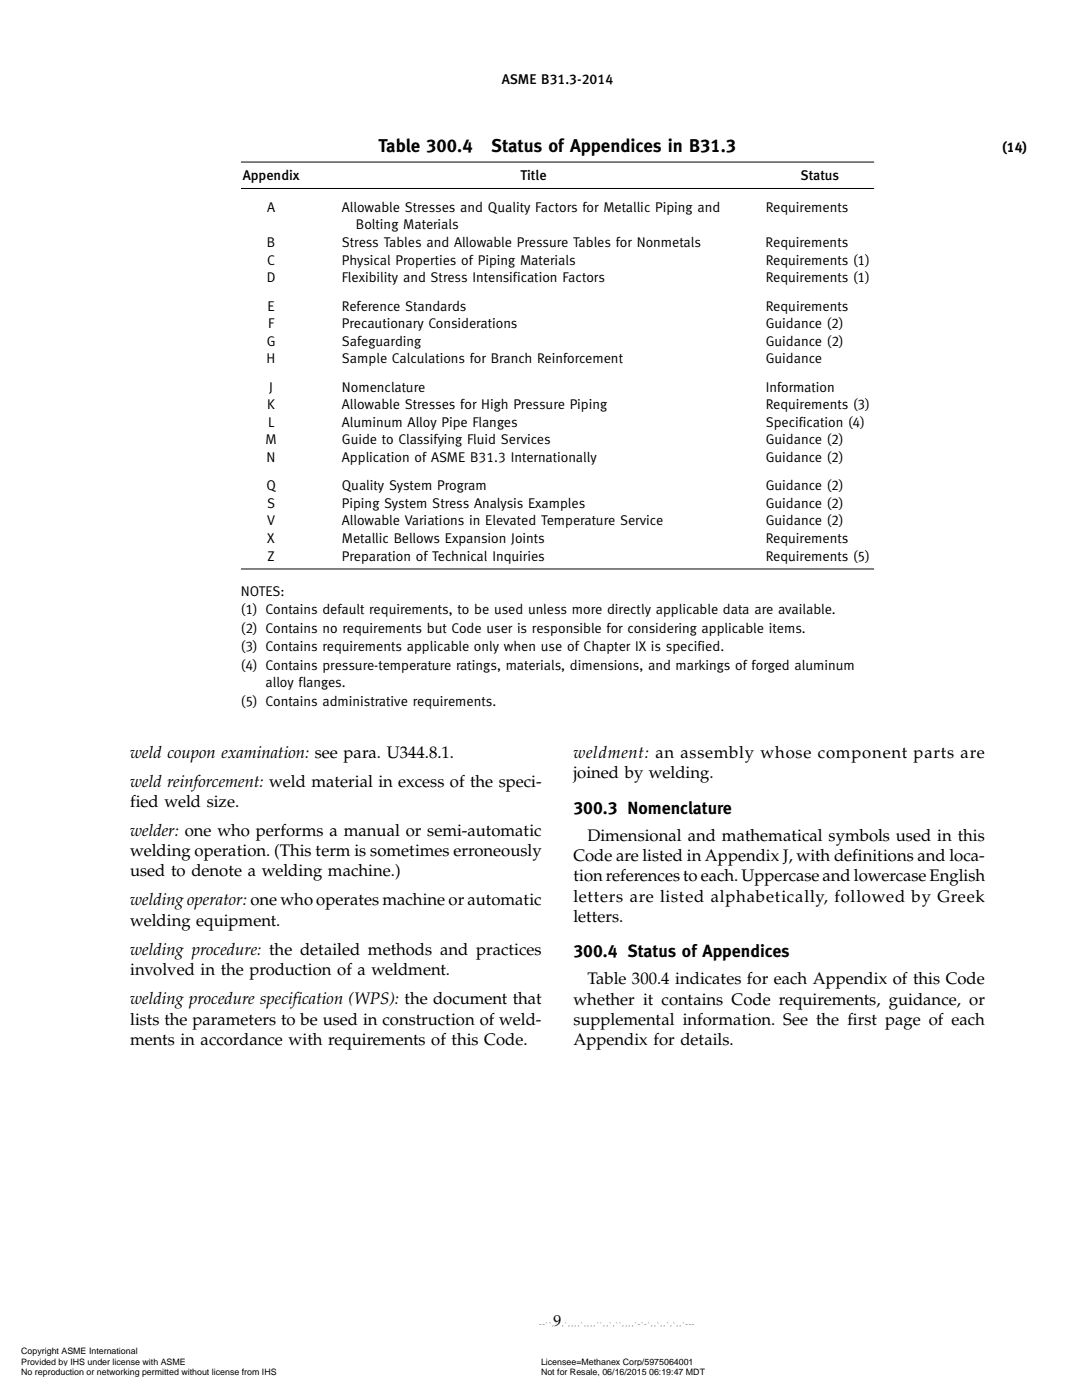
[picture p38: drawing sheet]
<svg xmlns="http://www.w3.org/2000/svg" width="216mm" height="279mm" viewBox="0 0 216 279" stroke-linecap="round" stroke-linejoin="round" font-family="sans-serif">
<defs><g id="words">
<g font-size="3.7">
<text x="75.6" y="30.3">Table 300.4</text>
<text x="98" y="30.3">Status of Appendices in B31.3</text>
</g>
<g font-size="3.5">
<text x="114.4" y="162.4">300.3 Nomenclature</text>
<text x="114.4" y="191.1">300.4 Status of Appendices</text>
</g>
<g font-size="3.3">
<text x="26" y="151.3">weld coupon examination: see para. U344.8.1.</text>
<text x="114.4" y="151.3">weldment: an assembly whose component parts are</text>
<text x="114.4" y="155.3">joined by welding.</text>
<text x="26" y="157">weld reinforcement: weld material in excess of the speci-</text>
<text x="26" y="161.1">fied weld size.</text>
<text x="26" y="166.8">welder: one who performs a manual or semi-automatic</text>
<text x="117.2" y="167.8">Dimensional and mathematical symbols used in this</text>
<text x="26" y="170.9">welding operation. (This term is sometimes erroneously</text>
<text x="114.4" y="171.9">Code are listed in Appendix J, with definitions and loca-</text>
<text x="26" y="174.9">used to denote a welding machine.)</text>
<text x="114.4" y="175.9">tion references to each. Uppercase and lowercase English</text>
<text x="114.4" y="179.9">letters are listed alphabetically, followed by Greek</text>
<text x="26" y="180.7">weldingoperator: one who operates machine or automatic</text>
<text x="26" y="184.7">welding equipment.</text>
<text x="114.4" y="184">letters.</text>
<text x="26" y="190.5">welding procedure: the detailed methods and practices</text>
<text x="26" y="194.6">involved in the production of a weldment.</text>
<text x="117.2" y="196.4">Table 300.4 indicates for each Appendix of this Code</text>
<text x="26" y="200.4">welding procedure specification (WPS): the document that</text>
<text x="114.4" y="200.5">whether it contains Code requirements, guidance, or</text>
<text x="26" y="204.5">lists the parameters to be used in construction of weld-</text>
<text x="26" y="208.6">ments in accordance with requirements of this Code.</text>
<text x="114.4" y="204.5">supplemental information. See the first page of each</text>
<text x="114.4" y="208.6">Appendix for details.</text>
</g>
<text font-size="3.2" x="110.4" y="264.6">9</text>
<g font-size="2.8">
<text x="100.1" y="16.8">ASME B31.3-2014</text>
<text x="48.4" y="36">Appendix</text>
<text x="103.8" y="36">Title</text>
<text x="159.7" y="36">Status</text>
<text x="200" y="30.3">(14)</text>
<text x="53.3" y="42.3">A</text>
<text x="68.2" y="42.3">Allowable Stresses and Quality Factors for Metallic Piping and</text>
<text x="71" y="45.8">Bolting Materials</text>
<text x="152.8" y="42.3">Requirements</text>
<text x="53.3" y="49.3">B</text>
<text x="53.3" y="52.8">C</text>
<text x="68.2" y="49.3">Stress Tables and Allowable Pressure Tables for Nonmetals</text>
<text x="68.2" y="52.8">Physical Properties of Piping Materials</text>
<text x="152.8" y="49.3">Requirements</text>
<text x="152.8" y="52.8">Requirements (1)</text>
<text x="53.2" y="56.3">D</text>
<text x="68.2" y="56.3">Flexibility and Stress Intensification Factors</text>
<text x="152.8" y="56.3">Requirements (1)</text>
<text x="53.4" y="62">E</text>
<text x="53.5" y="65.5">F</text>
<text x="68.2" y="62">Reference Standards</text>
<text x="68.2" y="65.5">Precautionary Considerations</text>
<text x="152.8" y="65.5">Guidance (2)</text>
<text x="152.8" y="62">Requirements</text>
<text x="53.2" y="69">G</text>
<text x="68.2" y="69">Safeguarding</text>
<text x="152.8" y="69">Guidance (2)</text>
<text x="53.2" y="72.5">H</text>
<text x="68.2" y="72.5">Sample Calculations for Branch Reinforcement</text>
<text x="152.8" y="72.5">Guidance</text>
<text x="53.3" y="81.7">K</text>
<text x="53.7" y="78.1">J</text>
<text x="68.2" y="78.1">Nomenclature</text>
<text x="68.2" y="81.7">Allowable Stresses for High Pressure Piping</text>
<text x="152.8" y="81.7">Requirements (3)</text>
<text x="152.8" y="78.1">Information</text>
<text x="53" y="88.7">M</text>
<text x="53.5" y="85.2">L</text>
<text x="68.2" y="85.2">Aluminum Alloy Pipe Flanges</text>
<text x="68.2" y="88.7">Guide to Classifying Fluid Services</text>
<text x="152.8" y="85.2">Specification (4)</text>
<text x="152.8" y="88.7">Guidance (2)</text>
<text x="53.2" y="92.2">N</text>
<text x="68.2" y="92.2">Application of ASME B31.3 Internationally</text>
<text x="152.8" y="92.2">Guidance (2)</text>
<text x="53.2" y="97.8">Q</text>
<text x="53.3" y="101.3">S</text>
<text x="68.2" y="97.8">Quality System Program</text>
<text x="68.2" y="101.3">Piping System Stress Analysis Examples</text>
<text x="152.8" y="97.8">Guidance (2)</text>
<text x="152.8" y="101.3">Guidance (2)</text>
<text x="53.3" y="104.9">V</text>
<text x="68.2" y="104.9">Allowable Variations in Elevated Temperature Service</text>
<text x="152.8" y="104.9">Guidance (2)</text>
<text x="53.3" y="108.4">X</text>
<text x="53.4" y="111.9">Z</text>
<text x="68.2" y="111.9">Preparation of Technical Inquiries</text>
<text x="68.2" y="108.4">Metallic Bellows Expansion Joints</text>
<text x="152.8" y="108.4">Requirements</text>
<text x="152.8" y="111.9">Requirements (5)</text>
<text x="48.1" y="118.9">NOTES:</text>
<text x="48.1" y="122.6">(1) Contains default requirements, to be used unless more directly applicable data are available.</text>
<text x="48.1" y="126.3">(2) Contains no requirements but Code user is responsible for considering applicable items.</text>
<text x="48.1" y="130">(3) Contains requirements applicable only when use of Chapter IX is specified.</text>
<text x="48.1" y="133.7">(4) Contains pressure-temperature ratings, materials, dimensions, and markings of forged aluminum</text>
<text x="53" y="137.2">alloy flanges.</text>
<text x="48.1" y="140.9">(5) Contains administrative requirements.</text>
</g>
<g font-size="1.8">
<text x="4.2" y="270.2">Copyright ASME International</text>
<text x="4.2" y="272.3">Provided by IHS under license with ASME</text>
<text x="4.2" y="274.5">No reproduction or networking permitted without license from IHS</text>
<text x="107.9" y="272.3">Licensee=Methanex Corp/5975064001</text>
<text x="107.9" y="274.5">Not for Resale, 06/16/2015 06:19:47 MDT</text>
</g>
<text font-size="1.1" x="107.5" y="264.5">--``,``,`,,,,`,,,,``,,`,``,,,,`-`-`,,`,,`,`,,`---</text>
</g></defs>
<path d="M48.1 32.3h126.3M48.1 37.6h126.3M48.1 113.6h126.3" fill="none" stroke="#000" stroke-width=".2"/>
<g fill="#fff">
<path d="M3.7 268.5h24.5v2.3h-24.5z"/>
<path d="M3.7 270.6h34.2v2.3h-34.2z"/>
<path d="M107.4 268.5h.9v2.3h-.9z"/>
<path d="M107.4 270.6h31.8v2.3h-31.8z"/>
<path d="M107.4 272.7h33.7v2.3h-33.7z"/>
<path d="M3.7 272.7h51.9v2.3h-51.9z"/>
<path d="M107.2 263.7v1.2z"/>
</g>
<use href="#words"/>
</svg>
